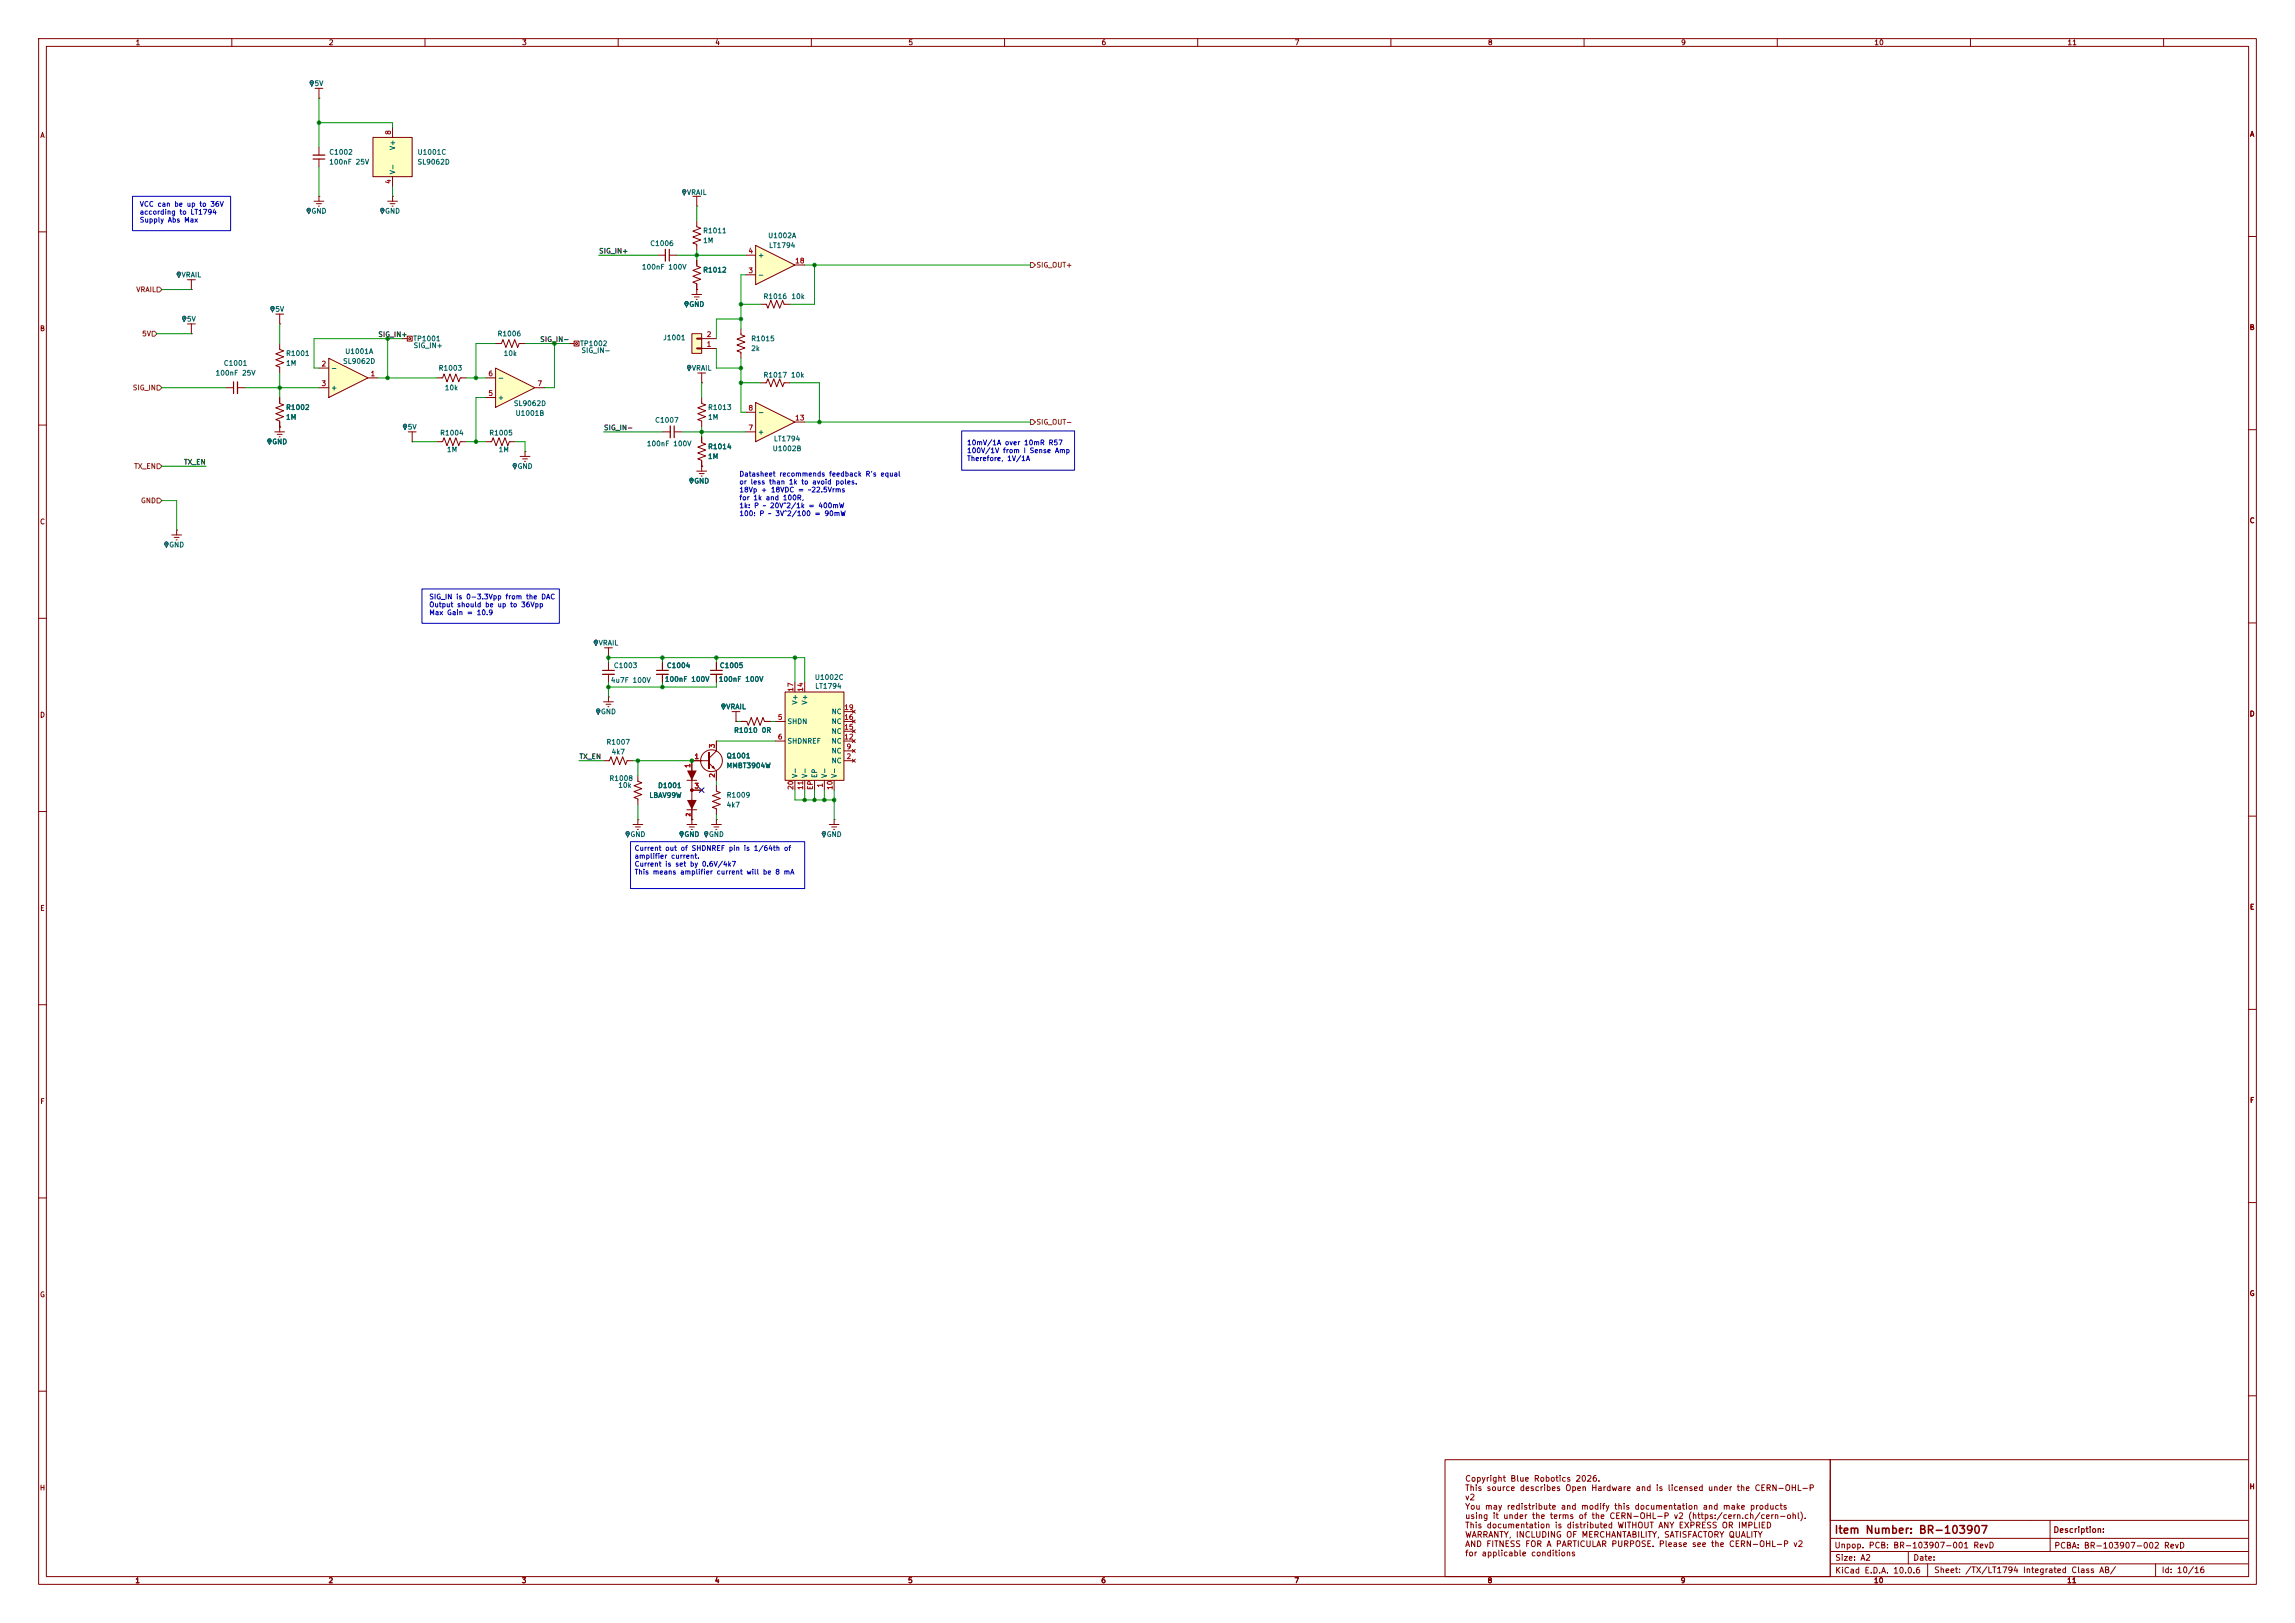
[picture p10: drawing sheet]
<svg xmlns="http://www.w3.org/2000/svg" width="594mm" height="420mm" viewBox="0 0 594 420" stroke-linecap="round" stroke-linejoin="round" font-family="sans-serif">
<defs><g id="words">
<text font-size="2" fill="#840000" x="474.7" y="397.4">Item Number: BR-103907</text>
<g font-size="1.5" fill="#840000">
<text x="379.1" y="383.8">Copyright Blue Robotics 2026.</text>
<text x="379.1" y="386.2">This source describes Open Hardware and is licensed under the CERN-OHL-P</text>
<text x="379.1" y="388.6">v2</text>
<text x="379.1" y="391">You may redistribute and modify this documentation and make products</text>
<text x="379.1" y="393.4">using it under the terms of the CERN-OHL-P v2 (https:/cern.ch/cern-ohl).</text>
<text x="379.1" y="395.8">This documentation is distributed WITHOUT ANY EXPRESS OR IMPLIED</text>
<text x="379.1" y="398.3">WARRANTY, INCLUDING OF MERCHANTABILITY, SATISFACTORY QUALITY</text>
<text x="379.1" y="400.7">AND FITNESS FOR A PARTICULAR PURPOSE. Please see the CERN-OHL-P v2</text>
<text x="474.7" y="401">Unpop. PCB: BR-103907-001 RevD</text>
<text x="531.3" y="397">Description:</text>
<text x="531.6" y="401.1">PCBA: BR-103907-002 RevD</text>
<text x="379.1" y="403.1">for applicable conditions</text>
<text x="474.9" y="404.2">Size: A2</text>
<text x="474.9" y="407.5">KiCad E.D.A. 10.0.6</text>
<text x="495.1" y="404.2">Date:</text>
<text x="500.5" y="407.4">Sheet: /TX/LT1794 Integrated Class AB/</text>
<text x="559.4" y="407.4">Id: 10/16</text>
</g>
<g font-size="1.3" fill="#840000">
<text x="35" y="12">1</text>
<text x="85" y="12">2</text>
<text x="135" y="12">3</text>
<text x="185" y="12">4</text>
<text x="235" y="12">5</text>
<text x="285" y="12">6</text>
<text x="335" y="12">7</text>
<text x="385" y="12">8</text>
<text x="435" y="12">9</text>
<text x="485" y="12">10</text>
<text x="535" y="12">11</text>
<text x="10.3" y="36">A</text>
<text x="582.2" y="35.7">A</text>
<text x="10.2" y="86">B</text>
<text x="582.1" y="85.7">B</text>
<text x="10.2" y="136">C</text>
<text x="582.1" y="135.7">C</text>
<text x="10.2" y="186">D</text>
<text x="582.1" y="185.7">D</text>
<text x="10.3" y="236">E</text>
<text x="582.2" y="235.7">E</text>
<text x="10.3" y="286">F</text>
<text x="582.2" y="285.7">F</text>
<text x="10.2" y="336">G</text>
<text x="582.1" y="335.7">G</text>
<text x="10.2" y="386">H</text>
<text x="582.1" y="385.7">H</text>
<text x="34.9" y="410">1</text>
<text x="84.9" y="410">2</text>
<text x="134.9" y="410">3</text>
<text x="184.9" y="410">4</text>
<text x="234.9" y="410">5</text>
<text x="284.9" y="410">6</text>
<text x="334.9" y="410">7</text>
<text x="384.9" y="410">8</text>
<text x="434.9" y="410">9</text>
<text x="484.9" y="410">10</text>
<text x="534.9" y="410">11</text>
</g>
<g font-size="1.3" fill="#006464">
<text x="81.3" y="22.6">5V</text>
<text x="85.1" y="40.3">C1002</text>
<text x="102.6" y="39" transform="rotate(-90 102.6 39)">V+</text>
<text x="107.9" y="40.3">U1001C</text>
<text x="85.1" y="42.9">100nF 25V</text>
<text x="102.6" y="45.2" transform="rotate(-90 102.6 45.2)">V-</text>
<text x="107.9" y="42.9">SL9062D</text>
<text x="177.7" y="50.7">VRAIL</text>
<text x="80.5" y="55.6">GND</text>
<text x="99.5" y="55.6">GND</text>
<text x="168.2" y="64">C1006</text>
<text x="181.8" y="60.7">R1011</text>
<text x="181.8" y="63.2">1M</text>
<text x="198.7" y="61.9">U1002A</text>
<text x="198.9" y="64.5">LT1794</text>
<text x="166" y="70.1">100nF 100V</text>
<text x="181.8" y="70.8">R1012</text>
<text x="196.1" y="67">+</text>
<text x="46.9" y="72.1">VRAIL</text>
<text x="196.1" y="72.1">-</text>
<text x="197.5" y="77.7">R1016</text>
<text x="204.7" y="77.7">10k</text>
<text x="48.3" y="83.5">5V</text>
<text x="71.1" y="81">5V</text>
<text x="178.3" y="79.7">GND</text>
<text x="106.8" y="88.6">TP1001</text>
<text x="128.6" y="87.3">R1006</text>
<text x="150" y="89.9">TP1002</text>
<text x="171.5" y="88.3">J1001</text>
<text x="194.3" y="88.6">R1015</text>
<text x="57.8" y="94.9">C1001</text>
<text x="73.9" y="92.4">R1001</text>
<text x="73.9" y="94.9">1M</text>
<text x="88.7" y="94.4">SL9062D</text>
<text x="89.2" y="91.9">U1001A</text>
<text x="106.9" y="90.4">SIG_IN+</text>
<text x="130.2" y="92.4">10k</text>
<text x="150.4" y="91.6">SIG_IN-</text>
<text x="194.3" y="91.1">2k</text>
<text x="55.7" y="97.5">100nF 25V</text>
<text x="85.6" y="96.2">-</text>
<text x="85.6" y="101.3">+</text>
<text x="113.4" y="96.2">R1003</text>
<text x="115" y="101.3">10k</text>
<text x="128.8" y="98.8">-</text>
<text x="178.9" y="96.2">VRAIL</text>
<text x="197.5" y="98">R1017</text>
<text x="204.6" y="98">10k</text>
<text x="73.9" y="106.4">R1002</text>
<text x="128.8" y="103.8">+</text>
<text x="132.9" y="105.4">SL9062D</text>
<text x="133.3" y="107.9">U1001B</text>
<text x="183.1" y="106.4">R1013</text>
<text x="196.1" y="107.6">-</text>
<text x="73.9" y="108.9">1M</text>
<text x="105.4" y="111.5">5V</text>
<text x="113.8" y="113">R1004</text>
<text x="126.5" y="113">R1005</text>
<text x="169.4" y="109.7">C1007</text>
<text x="183.1" y="108.9">1M</text>
<text x="196.1" y="112.7">+</text>
<text x="70.3" y="115.3">GND</text>
<text x="115.6" y="117.3">1M</text>
<text x="128.9" y="117.3">1M</text>
<text x="167.3" y="115.8">100nF 100V</text>
<text x="183.1" y="116.5">R1014</text>
<text x="183.1" y="119.1">1M</text>
<text x="199.9" y="117">U1002B</text>
<text x="200.2" y="114.5">LT1794</text>
<text x="133.8" y="121.6">GND</text>
<text x="179.5" y="125.4">GND</text>
<text x="43.7" y="141.9">GND</text>
<text x="154.8" y="167.3">VRAIL</text>
<text x="158.7" y="173.2">C1003</text>
<text x="172.5" y="173.2">C1004</text>
<text x="186.2" y="173.2">C1005</text>
<text x="158" y="177">4u7F 100V</text>
<text x="171.9" y="176.7">100nF 100V</text>
<text x="185.9" y="176.7">100nF 100V</text>
<text x="210.8" y="176.2">U1002C</text>
<text x="210.9" y="178.5">LT1794</text>
<text x="155.4" y="185.1">GND</text>
<text x="187.8" y="183.8">VRAIL</text>
<text x="206.7" y="182.5" transform="rotate(-90 206.7 182.5)">V+</text>
<text x="209.2" y="182.5" transform="rotate(-90 209.2 182.5)">V+</text>
<text x="215.1" y="185.1">NC</text>
<text x="189.9" y="189.9">R1010</text>
<text x="197" y="189.9">0R</text>
<text x="203.7" y="187.7">SHDN</text>
<text x="215.1" y="190.2">NC</text>
<text x="215.1" y="187.7">NC</text>
<text x="156.8" y="193">R1007</text>
<text x="158.2" y="195.5">4k7</text>
<text x="187.9" y="196.5">Q1001</text>
<text x="203.7" y="192.7">SHDNREF</text>
<text x="215.1" y="197.8">NC</text>
<text x="215.1" y="195.3">NC</text>
<text x="215.1" y="192.7">NC</text>
<text x="157.6" y="202.4">R1008</text>
<text x="187.9" y="199.1">MMBT3904W</text>
<text x="206.7" y="201.4" transform="rotate(-90 206.7 201.4)">V-</text>
<text x="209.2" y="201.4" transform="rotate(-90 209.2 201.4)">V-</text>
<text x="211.8" y="201.4" transform="rotate(-90 211.8 201.4)">EP</text>
<text x="214.3" y="201.4" transform="rotate(-90 214.3 201.4)">V-</text>
<text x="216.9" y="201.4" transform="rotate(-90 216.9 201.4)">V-</text>
<text x="159.9" y="204.2">10k</text>
<text x="167.9" y="206.8">LBAV99W</text>
<text x="170.2" y="204.2">D1001</text>
<text x="187.9" y="206.7">R1009</text>
<text x="187.9" y="209.2">4k7</text>
<text x="163" y="216.9">GND</text>
<text x="177" y="216.9">GND</text>
<text x="183.4" y="216.9">GND</text>
<text x="213.8" y="216.9">GND</text>
</g>
<g font-size="1.3" fill="#a90000">
<text x="101.5" y="35" transform="rotate(-90 101.5 35)">8</text>
<text x="101.5" y="47.7" transform="rotate(-90 101.5 47.7)">4</text>
<text x="193.6" y="65.9">4</text>
<text x="193.6" y="71">3</text>
<text x="205.7" y="68.4">18</text>
<text x="182.8" y="87.5">2</text>
<text x="83.1" y="95.1">2</text>
<text x="182.8" y="90">1</text>
<text x="83.1" y="100.2">3</text>
<text x="95.8" y="97.7">1</text>
<text x="126.3" y="97.7">6</text>
<text x="139" y="100.2">7</text>
<text x="126.3" y="102.7">5</text>
<text x="193.6" y="106.5">8</text>
<text x="193.6" y="111.6">7</text>
<text x="205.7" y="109.1">13</text>
<text x="205.6" y="179.1" transform="rotate(-90 205.6 179.1)">17</text>
<text x="208.1" y="179.1" transform="rotate(-90 208.1 179.1)">14</text>
<text x="218.4" y="184">19</text>
<text x="201.2" y="186.6">5</text>
<text x="201.2" y="191.6">6</text>
<text x="218.4" y="191.6">12</text>
<text x="218.4" y="189.1">15</text>
<text x="218.4" y="186.6">16</text>
<text x="179.6" y="196.7">1</text>
<text x="185.3" y="193.8" transform="rotate(-90 185.3 193.8)">3</text>
<text x="219" y="196.7">2</text>
<text x="219" y="194.2">9</text>
<text x="178.9" y="198.9" transform="rotate(-90 178.9 198.9)">1</text>
<text x="185.3" y="201.4" transform="rotate(-90 185.3 201.4)">2</text>
<text x="213.2" y="203.9" transform="rotate(-90 213.2 203.9)">1</text>
<text x="179.6" y="204.3">3</text>
<text x="205.6" y="204.5" transform="rotate(-90 205.6 204.5)">20</text>
<text x="208.1" y="204.5" transform="rotate(-90 208.1 204.5)">11</text>
<text x="210.7" y="204.5" transform="rotate(-90 210.7 204.5)">EP</text>
<text x="215.8" y="204.5" transform="rotate(-90 215.8 204.5)">10</text>
</g>
<g font-size="1.3" fill="#0000c2">
<text x="36" y="53.8">VCC can be up to 36V</text>
<text x="36" y="55.8">according to LT1794</text>
<text x="36" y="57.9">Supply Abs Max</text>
<text x="250.2" y="115.5">10mV/1A over 10mR R57</text>
<text x="250.2" y="117.6">100V/1V from I Sense Amp</text>
<text x="250.2" y="119.6">Therefore, 1V/1A</text>
<text x="191.2" y="123.6">Datasheet recommends feedback R's equal</text>
<text x="191.2" y="125.7">or less than 1k to avoid poles.</text>
<text x="191.2" y="127.7">18Vp + 18VDC = ~22.5Vrms</text>
<text x="191.2" y="129.8">for 1k and 100R,</text>
<text x="191.2" y="131.8">1k: P ~ 20V^2/1k = 400mW</text>
<text x="191.2" y="133.8">100: P ~ 3V^2/100 = 90mW</text>
<text x="111" y="155.4">SIG_IN is 0-3.3Vpp from the DAC</text>
<text x="111" y="157.4">Output should be up to 36Vpp</text>
<text x="111" y="159.5">Max Gain = 10.9</text>
<text x="164.1" y="220.5">Current out of SHDNREF pin is 1/64th of</text>
<text x="164.1" y="222.5">amplifier current.</text>
<text x="164.1" y="224.6">Current is set by 0.6V/4k7</text>
<text x="164.1" y="226.6">This means amplifier current will be 8 mA</text>
</g>
<g font-size="1.3" fill="#0f0f0f">
<text x="154.9" y="65.9">SIG_IN+</text>
<text x="97.8" y="87.5">SIG_IN+</text>
<text x="139.7" y="88.8">SIG_IN-</text>
<text x="156.2" y="111.6">SIG_IN-</text>
<text x="47.5" y="120.5">TX_EN</text>
<text x="149.8" y="196.7">TX_EN</text>
</g>
<g font-size="1.3" fill="#725600">
<text x="268.1" y="69.5">SIG_OUT+</text>
<text x="35.1" y="75.9">VRAIL</text>
<text x="36.7" y="87.3">5V</text>
<text x="34.2" y="101.3">SIG_IN</text>
<text x="268.1" y="110.2">SIG_OUT-</text>
<text x="34.6" y="121.6">TX_EN</text>
<text x="36.4" y="130.5">GND</text>
</g>
<text font-size="1" fill="#a90000" x="178.9" y="211.4" transform="rotate(-90 178.9 211.4)">2</text>
</g></defs>
<g fill="none" stroke="#840000" stroke-width=".26">
<path d="M10 10h574v400h-574zM12 12h570v396h-570zM60 10v2M110 10v2M160 10v2M210 10v2M260 10v2M310 10v2M360 10v2M410 10v2M460 10v2M510 10v2"/>
<path d="M560 10v2M10 60h2M46 70.5a.49 .49 0 0 1 .7 .2 .49 .49 0 0 1-.2 .7l-.2 .4-.2-.4a.64 .64 0 0 1-.1-.9zM48.5 72.4h2M49.5 74.9h.1M49.5 72.4v2.5M581.9 61.2h2M147.3 88.9h1.3M148.6 88.3h1.3v1.2h-1.3zM10 110h2M104.5 109.9a.49 .49 0 0 1 .7 .1 .49 .49 0 0 1-.2 .7l-.2 .5-.1-.4a.64 .64 0 0 1-.2-.9zM105.7 111.8h2"/>
<path d="M106.7 114.3h.1M106.7 111.8v2.5M181.6 113v1.6l1 .3-2 .8 2 .8-2 .7 2 .8-2 .7 1 .4v1.6M581.9 111.2h2M10 160h2M185.4 171.5v2M185.4 174.5v2M581.9 161.2h2M156.2 196.9h1.5l.4-1.1 .8 2.1 .7-2.1 .8 2.1 .8-2.1 .7 2.1 .4-1h1.5M179.1 199.4v10.2M10 210h2M165.1 200.7v1.5l1 .4-2 .7 2 .8-2 .8 2 .7-2 .8 1 .4v1.5"/>
<path d="M177.8 209.6h2.5M177.8 201.9h2.5M185.4 203.2v1.5l1 .4-2 .8 2 .7-2 .8 2 .8-2 .7 1 .4v1.5M581.9 211.2h2M10 260h2M581.9 261.2h2M10 310h2M581.9 311.2h2M10 360h2M374 377.7h99.7v30.3h-99.7zM473.7 377.7h108.2M473.7 377.7v30.3"/>
<path d="M581.9 361.2h2M473.7 393.4h108.2M473.9 398.1h108M530.6 393.4v4.6M530.6 398.1v3.4M473.9 404.7h108M473.9 401.5h108M493.9 401.5v3.2M498.9 404.7v3.3M557.9 404.7v3.3"/>
<circle cx="149.2" cy="88.9" r=".25"/>
</g>
<g fill="#840000" stroke="#840000" stroke-width=".26">
<circle cx="104.8" cy="110.3" r=".09"/>
<circle cx="46.3" cy="70.9" r=".09"/>
<circle cx="179.1" cy="204.5" r=".36"/>
</g>
<path d="M46 70.5a.49 .49 0 0 1 .7 .2 .49 .49 0 0 1-.2 .7l-.2 .4-.2-.4a.64 .64 0 0 1-.1-.9zM104.5 109.9a.49 .49 0 0 1 .7 .1 .49 .49 0 0 1-.2 .7l-.2 .5-.1-.4a.64 .64 0 0 1-.2-.9z" fill="none" stroke="#006464" stroke-width=".26"/>
<g fill="#006464" stroke="#006464" stroke-width=".26">
<circle cx="104.8" cy="110.3" r=".09"/>
<circle cx="46.3" cy="70.9" r=".09"/>
</g>
<path d="M183.9 173.5h3" fill="none" stroke="#840000" stroke-width=".3"/>
<path d="M183.9 174.5h3" fill="none" stroke="#840000" stroke-width=".33"/>
<g fill="#840000">
<path d="M177.8 207h2.5l-1.2 2.6z"/>
<path d="M177.8 199.4h2.5l-1.2 2.5z"/>
</g>
<path d="M154.5 183.5a.49 .49 0 0 1 .7 .2 .49 .49 0 0 1-.2 .7l-.2 .4-.1-.3a.64 .64 0 0 1-.2-1zM156.2 181.6h2.5M156.8 182.2h1.3M157.4 182.9h.2M157.5 180.3h.1M157.5 180.3v1.3M179.1 196.9v2.5M179.1 209.6v2.5M179.1 204.5h2.5" fill="none" stroke="#840000" stroke-width=".26"/>
<circle cx="154.8" cy="183.9" r=".09" fill="#840000" stroke="#840000" stroke-width=".26"/>
<path d="M154.5 183.5a.49 .49 0 0 1 .7 .2 .49 .49 0 0 1-.2 .7l-.2 .4-.1-.3a.64 .64 0 0 1-.2-1z" fill="none" stroke="#006464" stroke-width=".26"/>
<circle cx="154.8" cy="183.9" r=".09" fill="#006464" stroke="#006464" stroke-width=".26"/>
<path d="M195.6 63.5l10.1 5.1-10.1 5.1z" fill="#ffffc2"/>
<g fill="none" stroke="#840000" stroke-width=".26">
<path d="M193 71.1h2.6M193 66h2.6M195.6 63.5l10.1 5.1-10.1 5.1zM196.8 78.7h1.6l.4 1.1 .7-2.1 .8 2.1 .7-2.1 .8 2.1 .8-2.1 .3 1h1.6M205.7 68.6h2.6M104.1 87.6h1.3M105.4 87h1.3v1.3h-1.3zM196.8 99.1h1.6l.4-1.1 .7 2.1 .8-2.1 .7 2.1 .8-2.1 .8 2.1 .3-1h1.6M58.4 100.3h2.1M61.5 100.3h2M69.5 113.7a.49 .49 0 0 1 .7 .2 .49 .49 0 0 1-.3 .6l-.2 .5-.1-.4a.64 .64 0 0 1-.1-.9zM71.1 111.8h2.6"/>
<path d="M71.8 112.4h1.2M72.3 113h.2M72.4 102.9v1.5l1 .4-2 .7 2 .8-2 .8 2 .7-2 .8 1 .4v2.8M72.4 110.5h.1M113 114.3h1.6l.3-1 .8 2 .8-2 .7 2 .8-2 .7 2 .4-1h1.5M44.4 138.4h2.6M45.1 139.1h1.3M45.6 139.7h.2M45.7 137.2h.1M45.7 137.2v1.2M42.8 140.4a.49 .49 0 0 1 .7 .1 .49 .49 0 0 1-.2 .7l-.2 .5-.2-.4a.64 .64 0 0 1-.1-.9zM213 215.3a.49 .49 0 0 1 .7 .2 .49 .49 0 0 1-.2 .6l-.2 .5-.2-.4a.64 .64 0 0 1-.1-.9z"/>
<path d="M214.6 213.4h2.6M215.3 214h1.2M215.8 214.6h.2M215.9 212.1h.1M215.9 212.1v1.3"/>
<circle cx="106" cy="87.6" r=".25"/>
</g>
<g fill="#840000" stroke="#840000" stroke-width=".26">
<circle cx="43.1" cy="140.7" r=".09"/>
<circle cx="213.3" cy="215.7" r=".09"/>
<circle cx="69.7" cy="114.1" r=".09"/>
</g>
<path d="M69.5 113.7a.49 .49 0 0 1 .7 .2 .49 .49 0 0 1-.3 .6l-.2 .5-.1-.4a.64 .64 0 0 1-.1-.9zM42.8 140.4a.49 .49 0 0 1 .7 .1 .49 .49 0 0 1-.2 .7l-.2 .5-.2-.4a.64 .64 0 0 1-.1-.9zM213 215.3a.49 .49 0 0 1 .7 .2 .49 .49 0 0 1-.2 .6l-.2 .5-.2-.4a.64 .64 0 0 1-.1-.9z" fill="none" stroke="#006464" stroke-width=".26"/>
<g fill="#006464" stroke="#006464" stroke-width=".26">
<circle cx="43.1" cy="140.7" r=".09"/>
<circle cx="213.3" cy="215.7" r=".09"/>
<circle cx="69.7" cy="114.1" r=".09"/>
</g>
<path d="M60.5 98.8v3.1" fill="none" stroke="#840000" stroke-width=".3"/>
<path d="M61.5 98.8v3.1" fill="none" stroke="#840000" stroke-width=".33"/>
<path d="M195.6 104.1l10.1 5.1-10.1 5.1z" fill="#ffffc2"/>
<g fill="none" stroke="#840000" stroke-width=".26">
<path d="M70.2 79.4a.49 .49 0 0 1 .7 .2 .49 .49 0 0 1-.2 .7l-.2 .4-.1-.4a.64 .64 0 0 1-.2-.9zM71.4 81.3h2M72.4 83.8h.1M72.4 88.9v1.5l1 .4-2 .8 2 .7-2 .8 2 .8-2 .7 1 .4v1.5M72.4 81.3v2.5M113 97.8h1.6l.3-1 .8 2 .8-2 .7 2 .8-2 .7 2 .4-1h1.5M191.8 85.1v1.5l1 .4-2 .8 2 .7-2 .8 2 .7-2 .8 1 .4v1.5M193 111.8h2.6M193 106.7h2.6M195.6 104.1l10.1 5.1-10.1 5.1zM205.7 109.2h2.6M153.9 165.8a.49 .49 0 0 1 .7 .1 .49 .49 0 0 1-.2 .7l-.2 .5-.1-.4a.64 .64 0 0 1-.2-.9z"/>
<path d="M156.5 167.6h2M157.5 170.2h.1M157.5 167.6v2.6"/>
</g>
<g fill="#840000" stroke="#840000" stroke-width=".26">
<circle cx="154.2" cy="166.1" r=".09"/>
<circle cx="70.5" cy="79.8" r=".09"/>
</g>
<path d="M70.2 79.4a.49 .49 0 0 1 .7 .2 .49 .49 0 0 1-.2 .7l-.2 .4-.1-.4a.64 .64 0 0 1-.2-.9zM153.9 165.8a.49 .49 0 0 1 .7 .1 .49 .49 0 0 1-.2 .7l-.2 .5-.1-.4a.64 .64 0 0 1-.2-.9z" fill="none" stroke="#006464" stroke-width=".26"/>
<g fill="#006464" stroke="#006464" stroke-width=".26">
<circle cx="154.2" cy="166.1" r=".09"/>
<circle cx="70.5" cy="79.8" r=".09"/>
</g>
<path d="M85.1 92.7l10.1 5.1-10.1 5.1z" fill="#ffffc2"/>
<g fill="none" stroke="#840000" stroke-width=".26">
<path d="M82.5 38.1v2M79.6 54a.49 .49 0 0 1 .7 .2 .49 .49 0 0 1-.2 .7l-.2 .4-.1-.4a.64 .64 0 0 1-.2-.9zM81.3 52.1h2.5M81.9 52.7h1.3M82.4 53.3h.3M82.5 50.8h.1M82.5 41.1v2.1M82.5 50.8v1.3M98.7 54a.49 .49 0 0 1 .7 .2 .49 .49 0 0 1-.2 .7l-.2 .4-.2-.4a.64 .64 0 0 1-.1-.9zM100.3 52.1h2.6M101 52.7h1.2M101.5 53.3h.2"/>
<path d="M101.6 50.8h.1M101.6 50.8v1.3M82.5 95.3h2.6M85.1 92.7l10.1 5.1-10.1 5.1zM95.2 97.8h2.6M82.5 100.3h2.6M125.7 114.3h1.6l.3-1 .8 2 .8-2 .7 2 .8-2 .7 2 .4-1h1.5M134.6 118.1h2.6M135.3 118.7h1.2M135.8 119.4h.2M135.9 116.8h.1M135.9 116.8v1.3"/>
<path d="M133 120a.49 .49 0 0 1 .7 .2 .49 .49 0 0 1-.3 .7l-.2 .4-.1-.3a.64 .64 0 0 1-.1-1z"/>
</g>
<g fill="#840000" stroke="#840000" stroke-width=".26">
<circle cx="133.2" cy="120.4" r=".09"/>
<circle cx="99" cy="54.4" r=".09"/>
<circle cx="79.9" cy="54.4" r=".09"/>
</g>
<path d="M79.6 54a.49 .49 0 0 1 .7 .2 .49 .49 0 0 1-.2 .7l-.2 .4-.1-.4a.64 .64 0 0 1-.2-.9zM98.7 54a.49 .49 0 0 1 .7 .2 .49 .49 0 0 1-.2 .7l-.2 .4-.2-.4a.64 .64 0 0 1-.1-.9zM133 120a.49 .49 0 0 1 .7 .2 .49 .49 0 0 1-.3 .7l-.2 .4-.1-.3a.64 .64 0 0 1-.1-1z" fill="none" stroke="#006464" stroke-width=".26"/>
<g fill="#006464" stroke="#006464" stroke-width=".26">
<circle cx="133.2" cy="120.4" r=".09"/>
<circle cx="99" cy="54.4" r=".09"/>
<circle cx="79.9" cy="54.4" r=".09"/>
</g>
<path d="M81 41.1h3.1" fill="none" stroke="#840000" stroke-width=".3"/>
<path d="M81 40.1h3.1" fill="none" stroke="#840000" stroke-width=".33"/>
<path d="M96.5 35.6h10.2v10.1h-10.2z" fill="#ffffc2"/>
<g fill="none" stroke="#840000" stroke-width=".26">
<path d="M80.4 21a.49 .49 0 0 1 .7 .1 .49 .49 0 0 1-.2 .7l-.2 .5-.2-.4a.64 .64 0 0 1-.1-.9zM81.5 22.9h2.1M82.5 25.4h.1M82.5 22.9v2.5M96.5 35.6h10.2v10.1h-10.2zM101.6 33v2.6M101.6 45.7v2.6M47.4 81.9a.49 .49 0 0 1 .7 .2 .49 .49 0 0 1-.2 .7l-.2 .4-.2-.3a.64 .64 0 0 1-.1-1zM48.5 83.8h2M49.5 86.4h.1M49.5 83.8v2.6M128.3 88.9h1.5l.4-1 .7 2 .8-2 .8 2 .7-2 .8 2 .4-1h1.5"/>
<path d="M181.6 102.9v1.5l1 .4-2 .7 2 .8-2 .8 2 .7-2 .8 1 .4v1.5M178.7 123.9a.49 .49 0 0 1 .7 .1 .49 .49 0 0 1-.2 .7l-.2 .4-.2-.3a.64 .64 0 0 1-.1-.9zM180.3 121.9h2.6M181 122.6h1.2M181.5 123.2h.2M181.6 120.7h.1M181.6 120.7v1.2M162.2 215.3a.49 .49 0 0 1 .7 .2 .49 .49 0 0 1-.2 .6l-.2 .5-.2-.4a.64 .64 0 0 1-.1-.9zM163.8 213.4h2.6M164.5 214h1.2M165 214.6h.2M165.1 212.1h.1"/>
<path d="M165.1 212.1v1.3M176.1 215.3a.49 .49 0 0 1 .7 .2 .49 .49 0 0 1-.2 .6l-.2 .5-.1-.4a.64 .64 0 0 1-.2-.9zM177.8 213.4h2.5M178.4 214h1.3M178.9 214.6h.3M179.1 212.1h.1M179.1 212.1v1.3M182.5 215.3a.49 .49 0 0 1 .7 .2 .49 .49 0 0 1-.2 .6l-.2 .5-.2-.4a.64 .64 0 0 1-.1-.9zM184.1 213.4h2.6M184.8 214h1.3M185.3 214.6h.2M185.4 212.1h.1"/>
<path d="M185.4 212.1v1.3"/>
</g>
<g fill="#840000" stroke="#840000" stroke-width=".26">
<circle cx="162.5" cy="215.7" r=".09"/>
<circle cx="176.4" cy="215.7" r=".09"/>
<circle cx="47.7" cy="82.3" r=".09"/>
<circle cx="182.8" cy="215.7" r=".09"/>
<circle cx="179" cy="124.2" r=".09"/>
<circle cx="80.7" cy="21.4" r=".09"/>
</g>
<path d="M80.4 21a.49 .49 0 0 1 .7 .1 .49 .49 0 0 1-.2 .7l-.2 .5-.2-.4a.64 .64 0 0 1-.1-.9zM47.4 81.9a.49 .49 0 0 1 .7 .2 .49 .49 0 0 1-.2 .7l-.2 .4-.2-.3a.64 .64 0 0 1-.1-1zM178.7 123.9a.49 .49 0 0 1 .7 .1 .49 .49 0 0 1-.2 .7l-.2 .4-.2-.3a.64 .64 0 0 1-.1-.9zM162.2 215.3a.49 .49 0 0 1 .7 .2 .49 .49 0 0 1-.2 .6l-.2 .5-.2-.4a.64 .64 0 0 1-.1-.9zM176.1 215.3a.49 .49 0 0 1 .7 .2 .49 .49 0 0 1-.2 .6l-.2 .5-.1-.4a.64 .64 0 0 1-.2-.9zM182.5 215.3a.49 .49 0 0 1 .7 .2 .49 .49 0 0 1-.2 .6l-.2 .5-.2-.4a.64 .64 0 0 1-.1-.9z" fill="none" stroke="#006464" stroke-width=".26"/>
<g fill="#006464" stroke="#006464" stroke-width=".26">
<circle cx="162.5" cy="215.7" r=".09"/>
<circle cx="176.4" cy="215.7" r=".09"/>
<circle cx="47.7" cy="82.3" r=".09"/>
<circle cx="182.8" cy="215.7" r=".09"/>
<circle cx="179" cy="124.2" r=".09"/>
<circle cx="80.7" cy="21.4" r=".09"/>
</g>
<path d="M128.3 95.3l10.1 5-10.1 5.1z" fill="#ffffc2"/>
<g fill="none" stroke="#840000" stroke-width=".26">
<path d="M176.8 49.2a.49 .49 0 0 1 .7 .1 .49 .49 0 0 1-.2 .7l-.2 .5-.2-.4a.64 .64 0 0 1-.1-.9zM179.3 50.8h2.1M180.3 57.2v1.5l1.1 .4-2.1 .7 2.1 .8-2.1 .7 2.1 .8-2.1 .8 1 .3v1.6M180.3 53.3h.1M180.3 50.8v2.5M177.4 78.1a.49 .49 0 0 1 .7 .2 .49 .49 0 0 1-.2 .7l-.2 .4-.2-.3a.64 .64 0 0 1-.1-1zM179.1 76.2h2.5M179.7 76.8h1.3M180.2 77.5h.3M180.3 74.9h.1M180.3 67.3v1.5l1.1 .4-2.1 .8 2.1 .7-2.1 .8 2.1 .8-2.1 .7 1 .4v2.8M125.7 97.8h2.6"/>
<path d="M128.3 95.3l10.1 5-10.1 5.1zM178.1 94.6a.49 .49 0 0 1 .7 .2 .49 .49 0 0 1-.2 .7l-.2 .4-.2-.3a.64 .64 0 0 1-.1-1zM180.6 96.5h2M181.6 99.1h.1M181.6 96.5v2.6M125.7 102.9h2.6M138.4 100.3h2.6M171.4 111.8h2.1M174.5 111.8h2"/>
</g>
<g fill="#840000" stroke="#840000" stroke-width=".26">
<circle cx="177.7" cy="78.5" r=".09"/>
<circle cx="177.1" cy="49.6" r=".09"/>
<circle cx="178.4" cy="95" r=".09"/>
</g>
<path d="M176.8 49.2a.49 .49 0 0 1 .7 .1 .49 .49 0 0 1-.2 .7l-.2 .5-.2-.4a.64 .64 0 0 1-.1-.9zM177.4 78.1a.49 .49 0 0 1 .7 .2 .49 .49 0 0 1-.2 .7l-.2 .4-.2-.3a.64 .64 0 0 1-.1-1zM178.1 94.6a.49 .49 0 0 1 .7 .2 .49 .49 0 0 1-.2 .7l-.2 .4-.2-.3a.64 .64 0 0 1-.1-1z" fill="none" stroke="#006464" stroke-width=".26"/>
<g fill="#006464" stroke="#006464" stroke-width=".26">
<circle cx="177.7" cy="78.5" r=".09"/>
<circle cx="177.1" cy="49.6" r=".09"/>
<circle cx="178.4" cy="95" r=".09"/>
</g>
<path d="M174.5 110.2v3.1" fill="none" stroke="#840000" stroke-width=".3"/>
<path d="M173.5 110.2v3.1" fill="none" stroke="#840000" stroke-width=".33"/>
<path d="M179.1 86.4h2.5v5h-2.5z" fill="#ffffc2"/>
<g fill="none" stroke="#840000" stroke-width=".26">
<path d="M170.2 66h2M173.2 66h2.1M179.1 86.4h2.5v5h-2.5zM180.3 90h1.3v.3h-1.3zM180.3 87.5h1.3v.3h-1.3zM181.6 90.2h3.8M181.6 87.6h3.8M157.5 171.5v2M157.5 174.5v2M171.4 171.5v2M171.4 174.5v2M181.4 196.9h2"/>
<path d="M183.5 197.5l1 1M185.4 194.3l-1.9 1.9M187 182.3a.49 .49 0 0 1 .7 .1 .49 .49 0 0 1-.2 .7l-.3 .5-.1-.4a.64 .64 0 0 1-.1-.9zM189.5 184.2h2M190.5 186.7h.1M190.5 184.2v2.5M191.8 186.7h1.5l.4 1 .7-2 .8 2 .8-2 .7 2 .8-2 .4 1h1.5"/>
<circle cx="184.1" cy="196.8" r="2.82"/>
</g>
<path d="M173.2 64.5v3.1M156 173.5h3M169.9 173.5h3.1" fill="none" stroke="#840000" stroke-width=".3"/>
<path d="M172.2 64.5v3.1M156 174.5h3M169.9 174.5h3.1" fill="none" stroke="#840000" stroke-width=".33"/>
<circle cx="187.2" cy="182.7" r=".09" fill="#840000" stroke="#840000" stroke-width=".26"/>
<path d="M187 182.3a.49 .49 0 0 1 .7 .1 .49 .49 0 0 1-.2 .7l-.3 .5-.1-.4a.64 .64 0 0 1-.1-.9z" fill="none" stroke="#006464" stroke-width=".26"/>
<circle cx="187.2" cy="182.7" r=".09" fill="#006464" stroke="#006464" stroke-width=".26"/>
<g fill="#840000">
<path d="M183.3 194.7h.5v4.3h-.5z"/>
<path d="M184.1 198.6l.6-.5 .6 1.2z"/>
</g>
<path d="M179.1 196.9h2.5M185.4 191.8v2.5M185.4 199.4v2.5" fill="none" stroke="#840000" stroke-width=".26"/>
<path d="M203.2 179.1h15.2v22.8h-15.2z" fill="#ffffc2"/>
<g fill="none" stroke="#840000" stroke-width=".26">
<path d="M180.3 74.9h.1M180.3 67.3v1.3M180.3 73.7v1.2M72.4 110.5h.1M72.4 102.9v1.2M72.4 109.2v1.3M181.6 113v1.3M181.6 119.4v1.3M181.6 120.7h.1M171.4 171.5v2M171.4 174.5v2M185.4 171.5v2"/>
<path d="M185.4 174.5v2M203.2 179.1h15.2v22.8h-15.2zM205.7 176.5v2.6M208.3 176.5v2.6M181.6 196.9h-2.5v2.5M185.4 191.8v2.5M185.4 199.4v2.5M190.5 186.7h.1M191.8 186.7h1.2M198.1 186.7h1.3M200.7 186.7h2.5M200.7 191.8h2.5"/>
<path d="M218.4 196.9h2.6M218.4 186.7h2.6M218.4 191.8h2.6M218.4 194.3h2.6M218.4 189.2h2.6M218.4 184.2h2.6M220.6 196.5l.8 .7M220.6 193.9l.8 .8M220.6 191.4l.8 .8M220.6 188.8l.8 .8M220.6 186.3l.8 .8M220.6 183.8l.8 .7"/>
<path d="M221.4 196.5l-.8 .7M221.4 193.9l-.8 .8M221.4 191.4l-.8 .8M221.4 188.8l-.8 .8M221.4 186.3l-.8 .8M221.4 183.8l-.8 .7M179.1 212.1h.1M179.1 209.6v2.5M179.1 204.5h2.5M205.7 201.9v2.6M208.3 201.9v2.6M210.8 201.9v2.6"/>
<path d="M213.4 201.9v2.6M215.9 201.9v2.6"/>
</g>
<path d="M40.6 74.3h.7l.6 .6-.6 .7h-.7zM266.7 67.9h.6l.7 .7-.7 .6h-.6zM39.4 85.7h.6l.6 .7-.6 .6h-.6zM40.6 99.7h.7l.6 .6-.6 .7h-.7zM266.7 108.6h.6l.7 .6-.7 .7h-.6zM40.6 120h.7l.6 .7-.6 .6h-.7zM40.6 128.9h.7l.6 .6-.6 .7h-.7z" fill="none" stroke="#725600" stroke-width=".26"/>
<g fill="none" stroke="#009600" stroke-width=".26">
<path d="M82.5 25.4v12.7M82.5 31.8h19.1v1.2M82.5 43.2v7.6M101.6 48.3v2.5M180.3 53.3v3.9M41.9 74.9h7.6M154.9 66h15.3M175.3 66h17.7M180.3 64.8v2.5M191.8 78.7h5M193 71.1h-1.2v14M208.3 68.6h58.4"/>
<path d="M210.8 68.6v10.1h-6.3M40.6 86.4h8.9M72.4 83.8v5.1M72.4 96.5v6.4M97.8 97.8h15.2M100.3 87.6v10.2M104.1 87.6h-22.8v7.7h1.2M120.6 97.8h5.1M128.3 88.9h-5.1v8.9M135.9 88.9h11.4M143.5 88.9v11.4h-2.5M181.6 99.1v3.8"/>
<path d="M185.4 90.2v5.1h6.4M191.8 82.6h-6.4v5M191.8 92.7v14h1.2M191.8 99.1h5M204.5 99.1h7.6v10.1M41.9 100.3h16.5M63.5 100.3h19M106.7 114.3h6.3M120.6 114.3h5.1M125.7 102.9h-2.5v11.4M133.3 114.3h2.6v2.5M156.2 111.8h15.2"/>
<path d="M176.5 111.8h16.5M181.6 110.5v2.5M208.3 109.2h58.4M41.9 120.7h11.4M41.9 129.5h3.8v7.7M157.5 171.5v-1.3h50.8v6.3M157.5 176.5v3.8M171.4 170.2v1.3M171.4 176.5v1.3M185.4 170.2v1.3M185.4 176.5v1.3h-27.9M205.7 170.2v6.3"/>
<path d="M149.9 196.9h6.3M163.8 196.9h15.3M165.1 196.9v3.8M185.4 191.8h15.3M190.5 186.7h1.3M199.4 186.7h1.3M165.1 208.3v3.8M185.4 201.9v1.3M185.4 210.8v1.3M205.7 204.5v2.5h10.2M208.3 204.5v2.5M210.8 204.5v2.5"/>
<path d="M213.4 204.5v2.5M215.9 204.5v7.6"/>
</g>
<path d="M181 203.9l1.2 1.2M182.2 203.9l-1.2 1.2" fill="none" stroke="#000084" stroke-width=".26"/>
<path d="M34.3 50.8h25.4v8.9h-25.4zM248.9 111.5h29.2v10.2h-29.2zM109.2 152.4h35.6v8.9h-35.6zM163.2 217.8h45.1v12.1h-45.1z" fill="none" stroke="#0000c2" stroke-width=".26"/>
<path d="M177.4 78.1a.49 .49 0 0 1 .7 .2 .49 .49 0 0 1-.2 .7l-.2 .4-.2-.3a.64 .64 0 0 1-.1-1zM69.5 113.7a.49 .49 0 0 1 .7 .2 .49 .49 0 0 1-.3 .6l-.2 .5-.1-.4a.64 .64 0 0 1-.1-.9zM178.7 123.9a.49 .49 0 0 1 .7 .1 .49 .49 0 0 1-.2 .7l-.2 .4-.2-.3a.64 .64 0 0 1-.1-.9zM187 182.3a.49 .49 0 0 1 .7 .1 .49 .49 0 0 1-.2 .7l-.3 .5-.1-.4a.64 .64 0 0 1-.1-.9zM176.1 215.3a.49 .49 0 0 1 .7 .2 .49 .49 0 0 1-.2 .6l-.2 .5-.1-.4a.64 .64 0 0 1-.2-.9z" fill="none" stroke="#006464" stroke-width=".26"/>
<g fill="#006464" stroke="#006464" stroke-width=".26">
<circle cx="69.7" cy="114.1" r=".09"/>
<circle cx="176.4" cy="215.7" r=".09"/>
<circle cx="179" cy="124.2" r=".09"/>
<circle cx="177.7" cy="78.5" r=".09"/>
<circle cx="187.2" cy="182.7" r=".09"/>
</g>
<g fill="#009600" stroke="#009600" stroke-width=".26">
<circle cx="72.4" cy="100.3" r=".46"/>
<circle cx="82.5" cy="31.8" r=".46"/>
<circle cx="208.3" cy="207" r=".46"/>
<circle cx="215.9" cy="207" r=".46"/>
<circle cx="213.4" cy="207" r=".46"/>
<circle cx="210.8" cy="207" r=".46"/>
<circle cx="165.1" cy="196.9" r=".46"/>
<circle cx="185.4" cy="170.2" r=".46"/>
<circle cx="191.8" cy="95.3" r=".46"/>
<circle cx="123.2" cy="114.3" r=".46"/>
<circle cx="171.4" cy="170.2" r=".46"/>
<circle cx="157.5" cy="170.2" r=".46"/>
<circle cx="171.4" cy="177.8" r=".46"/>
<circle cx="157.5" cy="177.8" r=".46"/>
<circle cx="100.3" cy="97.8" r=".46"/>
<circle cx="100.3" cy="87.6" r=".46"/>
<circle cx="143.5" cy="88.9" r=".46"/>
<circle cx="123.2" cy="97.8" r=".46"/>
<circle cx="191.8" cy="99.1" r=".46"/>
<circle cx="181.6" cy="111.8" r=".46"/>
<circle cx="179.1" cy="196.9" r=".46"/>
<circle cx="205.7" cy="170.2" r=".46"/>
<circle cx="180.3" cy="66" r=".46"/>
<circle cx="191.8" cy="78.7" r=".46"/>
<circle cx="191.8" cy="82.6" r=".46"/>
<circle cx="210.8" cy="68.6" r=".46"/>
<circle cx="212.1" cy="109.2" r=".46"/>
</g>
<use href="#words"/>
</svg>
